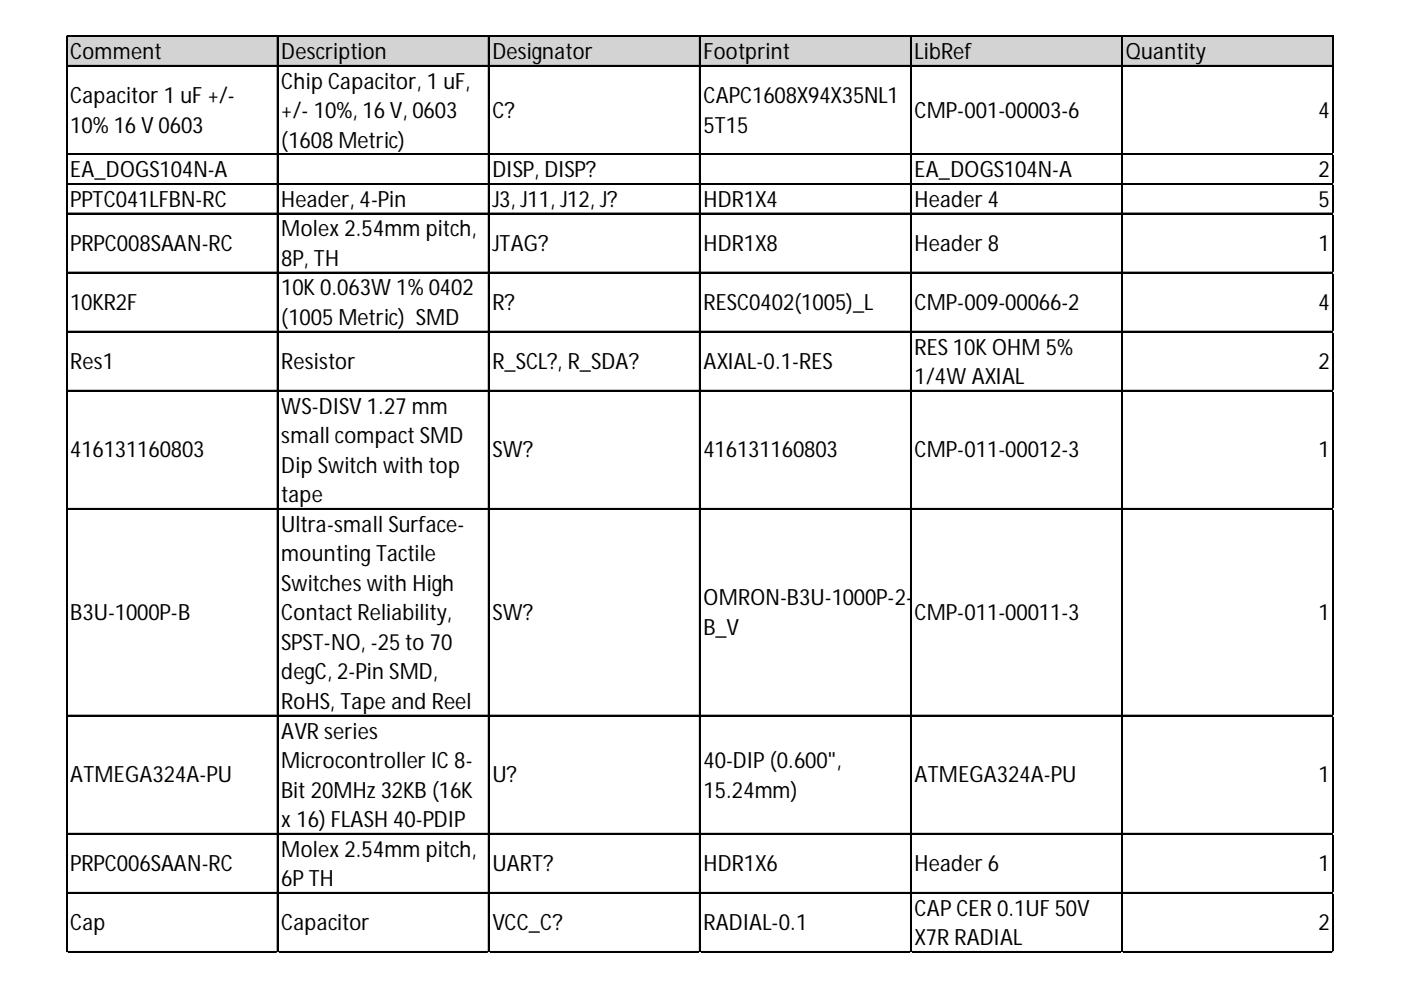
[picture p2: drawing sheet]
<svg xmlns="http://www.w3.org/2000/svg" width="297mm" height="210mm" viewBox="0 0 297 210" stroke-linecap="round" stroke-linejoin="round" font-family="sans-serif">
<defs><g id="words">
<g font-size="4.8">
<text x="14.9" y="12.6">Comment</text>
<text x="59.6" y="12.6">Description</text>
<text x="104.4" y="12.6">Designator</text>
<text x="149.1" y="12.6">Footprint</text>
<text x="193.9" y="12.6">LibRef</text>
<text x="238.7" y="12.6">Quantity</text>
<text x="14.9" y="21.8">Capacitor 1 uF +/-</text>
<text x="59.6" y="18.8">Chip Capacitor, 1 uF,</text>
<text x="149.1" y="21.8">CAPC1608X94X35NL1</text>
<text x="14.9" y="28.1">10%16 V 0603</text>
<text x="59.6" y="25.1">+/- 10%, 16 V, 0603</text>
<text x="104.4" y="25.1">C?</text>
<text x="149.1" y="28.1">5T15</text>
<text x="193.9" y="25.1">CMP-001-00003-6</text>
<text x="279.5" y="25.1">4</text>
<text x="59.6" y="31.3">(1608 Metric)</text>
<text x="14.9" y="37.6">EA_DOGS104N-A</text>
<text x="104.4" y="37.6">DISP, DISP?</text>
<text x="193.9" y="37.6">EA_DOGS104N-A</text>
<text x="279.5" y="37.6">2</text>
<text x="14.9" y="43.9">PPTC041LFBN-RC</text>
<text x="59.6" y="43.9">Header, 4-Pin</text>
<text x="104.4" y="43.9">J3, J11, J12, J?</text>
<text x="149.1" y="43.9">HDR1X4</text>
<text x="193.9" y="43.9">Header 4</text>
<text x="279.5" y="43.9">5</text>
<text x="14.9" y="53.1">PRPC008SAAN-RC</text>
<text x="59.6" y="50.1">Molex 2.54mm pitch,</text>
<text x="104.4" y="53.1">JTAG?</text>
<text x="149.1" y="53.1">HDR1X8</text>
<text x="193.9" y="53.1">Header 8</text>
<text x="279.5" y="53.1">1</text>
<text x="59.6" y="56.4">8P, TH</text>
<text x="14.9" y="65.7">10KR2F</text>
<text x="59.6" y="62.7">10K0.063W1%0402</text>
<text x="104.4" y="65.7">R?</text>
<text x="149.1" y="65.7">RESC0402(1005)_L</text>
<text x="193.9" y="65.7">CMP-009-00066-2</text>
<text x="279.5" y="65.7">4</text>
<text x="59.6" y="68.9">(1005 Metric) SMD</text>
<text x="193.9" y="75.2">RES 10K OHM 5%</text>
<text x="14.9" y="78.2">Res1</text>
<text x="59.6" y="78.2">Resistor</text>
<text x="104.4" y="78.2">R_SCL?, R_SDA?</text>
<text x="149.1" y="78.2">AXIAL-0.1-RES</text>
<text x="193.9" y="81.4">1/4W AXIAL</text>
<text x="279.5" y="78.2">2</text>
<text x="59.6" y="87.7">WS-DISV 1.27 mm</text>
<text x="59.6" y="94">small compactSMD</text>
<text x="14.9" y="97">416131160803</text>
<text x="59.6" y="100.2">Dip Switch with top</text>
<text x="104.4" y="97">SW?</text>
<text x="149.1" y="97">416131160803</text>
<text x="193.9" y="97">CMP-011-00012-3</text>
<text x="279.5" y="97">1</text>
<text x="59.6" y="106.5">tape</text>
<text x="59.6" y="112.8">Ultra-small Surface-</text>
<text x="59.6" y="119">mountingTactile</text>
<text x="59.6" y="125.3">Switcheswith High</text>
<text x="14.9" y="131.5">B3U-1000P-B</text>
<text x="59.6" y="131.5">ContactReliability,</text>
<text x="104.4" y="131.5">SW?</text>
<text x="149.1" y="128.3">OMRON-B3U-1000P-2-</text>
<text x="193.9" y="131.5">CMP-011-00011-3</text>
<text x="279.5" y="131.5">1</text>
<text x="59.6" y="137.8">SPST-NO, -25 to 70</text>
<text x="149.1" y="134.6">B_V</text>
<text x="59.6" y="144.1">degC, 2-Pin SMD,</text>
<text x="59.6" y="150.3">RoHS, Tape and Reel</text>
<text x="59.6" y="156.6">AVR series</text>
<text x="14.9" y="165.9">ATMEGA324A-PU</text>
<text x="59.6" y="162.9">Microcontroller IC8-</text>
<text x="104.4" y="165.9">U?</text>
<text x="149.1" y="162.9">40-DIP(0.600&quot;,</text>
<text x="193.9" y="165.9">ATMEGA324A-PU</text>
<text x="279.5" y="165.9">1</text>
<text x="59.6" y="169.1">Bit 20MHz 32KB (16K</text>
<text x="149.1" y="169.1">15.24mm)</text>
<text x="59.6" y="175.4">x 16) FLASH 40-PDIP</text>
<text x="14.9" y="184.7">PRPC006SAAN-RC</text>
<text x="59.6" y="181.6">Molex 2.54mm pitch,</text>
<text x="104.4" y="184.7">UART?</text>
<text x="149.1" y="184.7">HDR1X6</text>
<text x="193.9" y="184.7">Header 6</text>
<text x="279.5" y="184.7">1</text>
<text x="59.6" y="187.9">6PTH</text>
<text x="14.9" y="197.2">Cap</text>
<text x="59.6" y="197.2">Capacitor</text>
<text x="104.4" y="197.2">VCC_C?</text>
<text x="149.1" y="197.2">RADIAL-0.1</text>
<text x="193.9" y="194.2">CAPCER 0.1UF 50V</text>
<text x="279.5" y="197.2">2</text>
<text x="193.9" y="200.4">X7R RADIAL</text>
</g>
</g></defs>
<path d="M14.2 7.8h268.6v6.3h-268.6z" fill="#d3d3d3"/>
<g fill="none" stroke="#000" stroke-width=".22">
<path d="M14 7.6v194.3M14.1 7.6v194.3M14.2 7.6h268.6M14.2 7.7h268.6M14.2 13.9h268.6M14.2 14h268.6M58.8 7.8v194.1M58.9 7.8v194.1M103.5 7.8v194.1M103.6 7.8v194.1M148.3 7.8v194.1M148.4 7.8v194.1"/>
<path d="M193 7.8v194.1M193.1 7.8v194.1M237.8 7.8v194.1M237.9 7.8v194.1M282.6 7.8v194.1M282.7 7.8v194.1M14.2 32.6h268.6M14.2 32.8h268.6M14.2 38.9h268.6M14.2 39h268.6M14.2 45.2h268.6M14.2 45.3h268.6"/>
<path d="M14.2 57.7h268.6M14.2 57.8h268.6M14.2 70.2h268.6M14.2 70.3h268.6M14.2 82.7h268.6M14.2 82.9h268.6M14.2 107.8h268.6M14.2 107.9h268.6M14.2 151.6h268.6M14.2 151.7h268.6M14.2 176.7h268.6M14.2 176.8h268.6"/>
<path d="M14.2 189.2h268.6M14.2 189.3h268.6M14.2 201.7h268.6M14.2 201.8h268.6"/>
</g>
<path d="M14 201.9v.1" fill="none" stroke="#e0e0e0" stroke-width=".22"/>
<path d="M14 201.9l.2 .1z" fill="#e0e0e0"/>
<path d="M58.8 201.9v.1" fill="none" stroke="#e0e0e0" stroke-width=".22"/>
<path d="M58.8 201.9l.2 .1z" fill="#e0e0e0"/>
<path d="M103.5 201.9v.1" fill="none" stroke="#e0e0e0" stroke-width=".22"/>
<path d="M103.5 201.9l.2 .1z" fill="#e0e0e0"/>
<path d="M148.3 201.9v.1" fill="none" stroke="#e0e0e0" stroke-width=".22"/>
<path d="M148.3 201.9l.2 .1z" fill="#e0e0e0"/>
<path d="M193 201.9v.1" fill="none" stroke="#e0e0e0" stroke-width=".22"/>
<path d="M193 201.9l.3 .1z" fill="#e0e0e0"/>
<path d="M237.8 201.9v.1" fill="none" stroke="#e0e0e0" stroke-width=".22"/>
<path d="M237.8 201.9l.2 .1z" fill="#e0e0e0"/>
<path d="M282.6 201.9v.1" fill="none" stroke="#e0e0e0" stroke-width=".22"/>
<path d="M282.6 201.9l.2 .1z" fill="#e0e0e0"/>
<path d="M282.8 32.6h.1" fill="none" stroke="#e0e0e0" stroke-width=".22"/>
<path d="M282.8 32.6v.3z" fill="#e0e0e0"/>
<path d="M282.8 38.9h.1" fill="none" stroke="#e0e0e0" stroke-width=".22"/>
<path d="M282.8 38.9v.2z" fill="#e0e0e0"/>
<path d="M282.8 45.2h.1" fill="none" stroke="#e0e0e0" stroke-width=".22"/>
<path d="M282.8 45.2v.2z" fill="#e0e0e0"/>
<path d="M282.8 57.7h.1" fill="none" stroke="#e0e0e0" stroke-width=".22"/>
<path d="M282.8 57.7v.2z" fill="#e0e0e0"/>
<path d="M282.8 70.2h.1" fill="none" stroke="#e0e0e0" stroke-width=".22"/>
<path d="M282.8 70.2v.2z" fill="#e0e0e0"/>
<path d="M282.8 82.7h.1" fill="none" stroke="#e0e0e0" stroke-width=".22"/>
<path d="M282.8 82.7v.3z" fill="#e0e0e0"/>
<path d="M282.8 107.8h.1" fill="none" stroke="#e0e0e0" stroke-width=".22"/>
<path d="M282.8 107.8v.2z" fill="#e0e0e0"/>
<path d="M282.8 151.6h.1" fill="none" stroke="#e0e0e0" stroke-width=".22"/>
<path d="M282.8 151.6v.2z" fill="#e0e0e0"/>
<path d="M282.8 176.7h.1" fill="none" stroke="#e0e0e0" stroke-width=".22"/>
<path d="M282.8 176.7v.2z" fill="#e0e0e0"/>
<path d="M282.8 189.2h.1" fill="none" stroke="#e0e0e0" stroke-width=".22"/>
<path d="M282.8 189.2v.2z" fill="#e0e0e0"/>
<path d="M282.8 201.7h.1" fill="none" stroke="#e0e0e0" stroke-width=".22"/>
<path d="M282.8 201.7v.2z" fill="#e0e0e0"/>
<use href="#words"/>
</svg>
